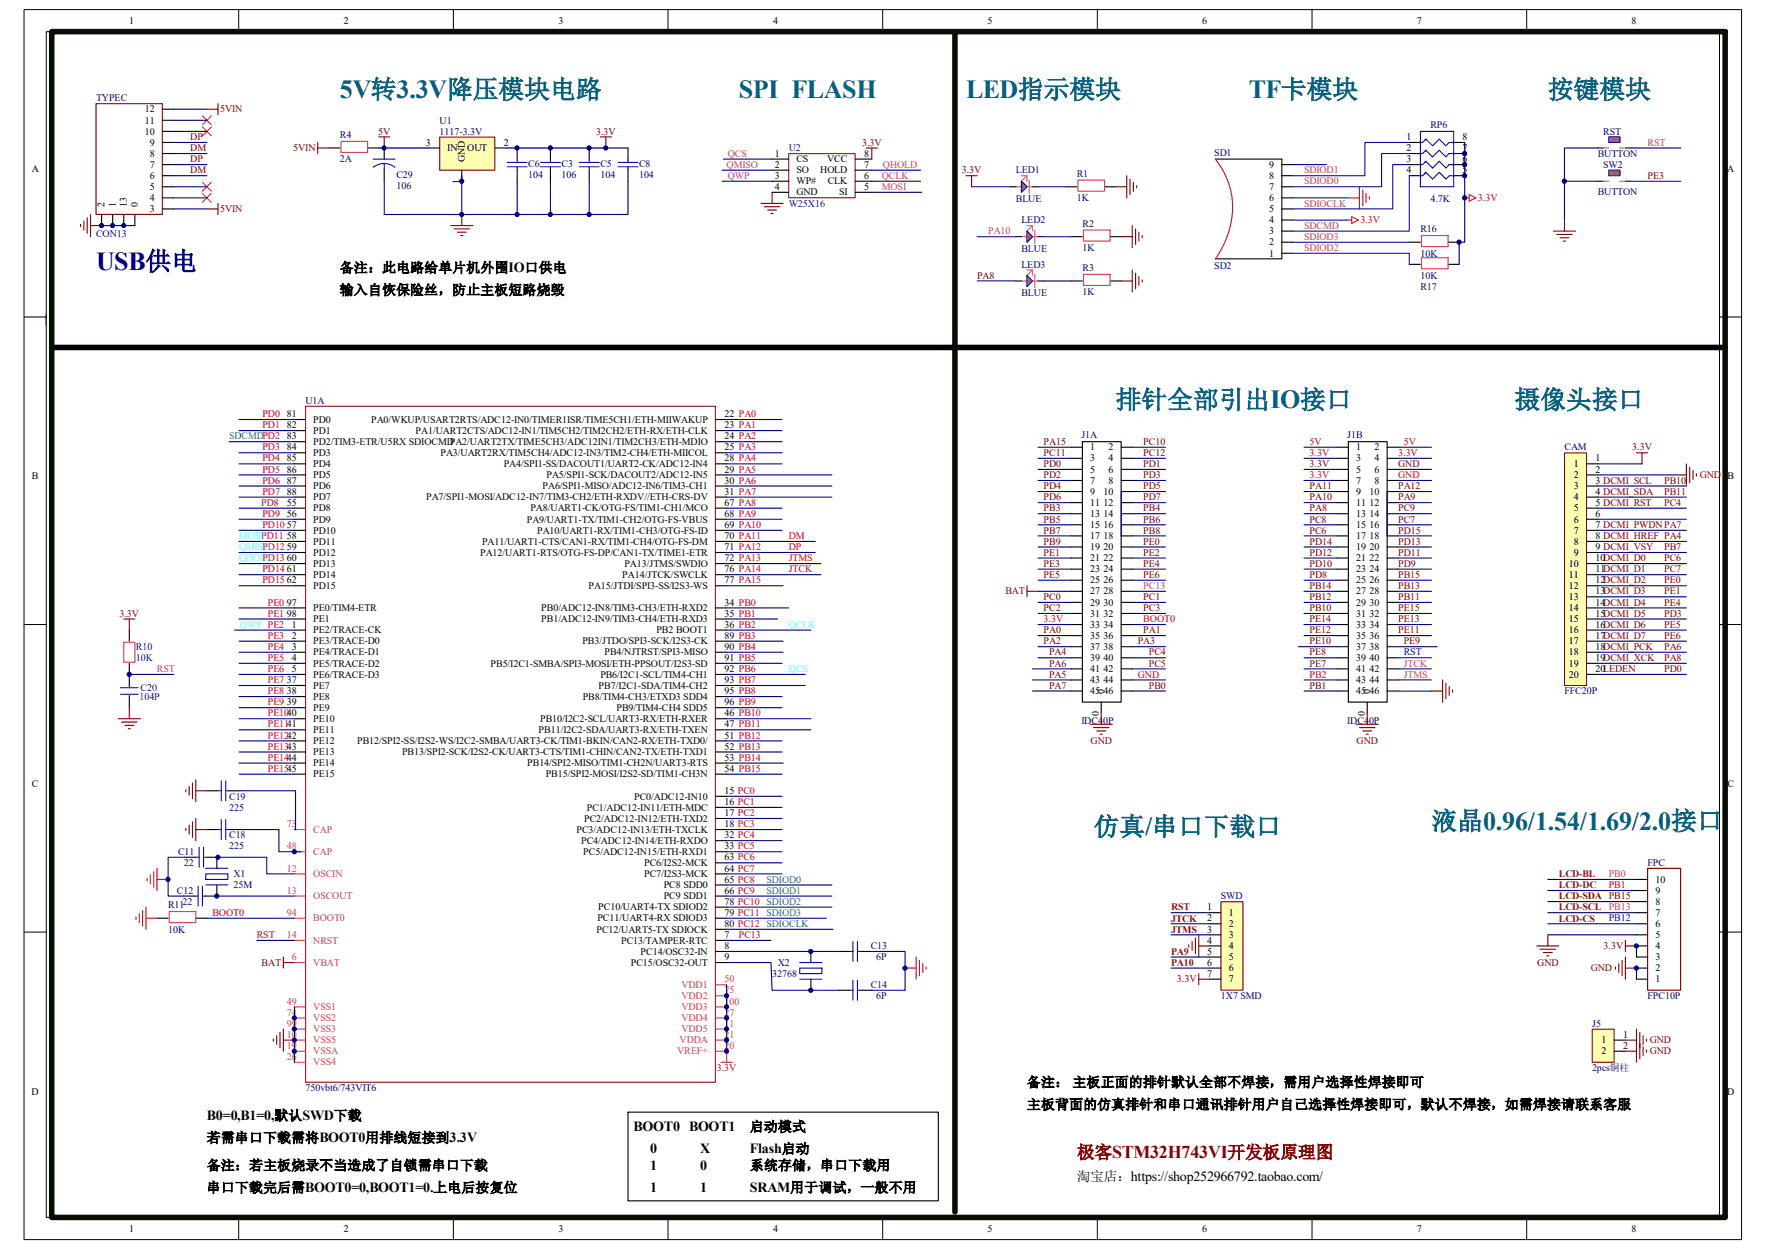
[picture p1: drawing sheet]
<svg xmlns="http://www.w3.org/2000/svg" width="420mm" height="297mm" viewBox="0 0 420 297" stroke-linecap="round" stroke-linejoin="round" font-family="sans-serif">
<defs><g id="words">
<g font-size="6.2" fill="#006281">
<text x="80.8" y="23.3">5V转3.3V降压模块电路</text>
<text x="175.7" y="23.3">SPI FLASH</text>
<text x="229.7" y="23.3">LED指示模块</text>
<text x="297" y="23.3">TF卡模块</text>
</g>
<text font-size="6.2" fill="#000080" x="22.9" y="64.2">USB供电</text>
<g font-size="6.1" fill="#006281">
<text x="368.1" y="23.3">按键模块</text>
<text x="265.3" y="97.1">排针全部引出IO接口</text>
<text x="360.2" y="97.1">摄像头接口</text>
<text x="340.4" y="197.3">液晶0.96/1.54/1.69/2.0接口</text>
<text x="260.1" y="198.6">仿真/串口下载口</text>
</g>
<text font-size="4.2" fill="#800000" x="256.1" y="275.4">极客STM32H743VI开发板原理图</text>
<g font-size="3.3">
<text x="80.8" y="64.8">备注：此电路给单片机外围IO口供电</text>
<text x="80.8" y="70.1">输入自恢保险丝，防止主板短路烧毁</text>
<text x="244.2" y="258.4">备注： 主板正面的排针默认全部不焊接，需用户选择性焊接即可</text>
<text x="244.2" y="263.7">主板背面的仿真排针和串口通讯排针用户自己选择性焊接即可，默认不焊接，如需焊接请联系客服</text>
<text x="49.2" y="266.4">B0=0,B1=0,默认SWD下载</text>
<text x="150.7" y="269">BOOT0 BOOT1</text>
<text x="178.4" y="269">启动模式</text>
<text x="49.2" y="271.7">若需串口下载需将BOOT0用排线短接到3.3V</text>
<text x="154.6" y="274.3">0</text>
<text x="166.5" y="274.3">X</text>
<text x="178.4" y="274.3">Flash启动</text>
<text x="49.2" y="278.2">备注：若主板烧录不当造成了自锁需串口下载</text>
<text x="154.6" y="278.2">1</text>
<text x="166.5" y="278.2">0</text>
<text x="178.4" y="278.2">系统存储，串口下载用</text>
<text x="49.2" y="283.5">串口下载完后需BOOT0=0,BOOT1=0.上电后按复位</text>
<text x="154.6" y="283.5">1</text>
<text x="166.5" y="283.5">1</text>
<text x="178.4" y="283.5">SRAM用于调试，一般不用</text>
</g>
<text font-size="3.2" x="256.1" y="280.8">淘宝店：https://shop252966792.taobao.com/</text>
<g font-size="2.4">
<text x="30.7" y="5.6">1</text>
<text x="81.7" y="5.6">2</text>
<text x="132.8" y="5.6">3</text>
<text x="183.9" y="5.6">4</text>
<text x="234.9" y="5.6">5</text>
<text x="285.9" y="5.6">6</text>
<text x="337" y="5.6">7</text>
<text x="388" y="5.6">8</text>
<text x="34.5" y="29.4">11</text>
<text x="34.5" y="26.7">12</text>
<text x="34.5" y="32">10</text>
<text x="35.6" y="34.6">9</text>
<text x="101.3" y="34.6">3</text>
<text x="106.4" y="35.9">IN</text>
<text x="111.1" y="35.9">OUT</text>
<text x="119.8" y="34.6">2</text>
<text x="334.5" y="33.3">1</text>
<text x="334.5" y="35.9">2</text>
<text x="347.8" y="33.3">8</text>
<text x="347.8" y="35.9">7</text>
<text x="7.5" y="40.9">A</text>
<text x="35.6" y="39.9">7</text>
<text x="35.6" y="37.3">8</text>
<text x="110.6" y="38.6" transform="rotate(-90 110.6 38.6)">GND</text>
<text x="184.3" y="37.3">1</text>
<text x="184.3" y="39.9">2</text>
<text x="189.4" y="38.6">CS</text>
<text x="189.4" y="41.2">SO</text>
<text x="195.1" y="41.2">HOLD</text>
<text x="196.7" y="38.6">VCC</text>
<text x="205.5" y="39.9">7</text>
<text x="205.5" y="37.3">8</text>
<text x="301.8" y="39.9">9</text>
<text x="334.5" y="38.6">3</text>
<text x="334.5" y="41.2">4</text>
<text x="347.8" y="38.6">6</text>
<text x="347.8" y="41.2">5</text>
<text x="410.8" y="40.9">A</text>
<text x="35.6" y="47.8">4</text>
<text x="35.6" y="45.2">5</text>
<text x="35.6" y="42.5">6</text>
<text x="109.3" y="43.8" transform="rotate(-90 109.3 43.8)">1</text>
<text x="184.3" y="42.5">3</text>
<text x="184.3" y="45.2">4</text>
<text x="189.4" y="43.9">WP#</text>
<text x="189.4" y="46.5">GND</text>
<text x="196.9" y="43.9">CLK</text>
<text x="199.6" y="46.5">SI</text>
<text x="205.5" y="45.2">5</text>
<text x="205.5" y="42.5">6</text>
<text x="301.8" y="47.8">6</text>
<text x="301.8" y="45.2">7</text>
<text x="301.8" y="42.5">8</text>
<text x="24.9" y="49.1" transform="rotate(-90 24.9 49.1)">2</text>
<text x="27.5" y="49.1" transform="rotate(-90 27.5 49.1)">1</text>
<text x="30.2" y="49.1" transform="rotate(-90 30.2 49.1)">13</text>
<text x="32.8" y="49.1" transform="rotate(-90 32.8 49.1)">0</text>
<text x="35.6" y="50.5">3</text>
<text x="301.8" y="53.1">4</text>
<text x="301.8" y="50.5">5</text>
<text x="301.8" y="58.3">2</text>
<text x="301.8" y="55.7">3</text>
<text x="301.8" y="61">1</text>
<text x="68.2" y="99.2">81</text>
<text x="68.2" y="101.8">82</text>
<text x="74.5" y="100.5">PD0</text>
<text x="88.3" y="100.5">PA0/WKUP/USART2RTS/ADC12-IN0/TIMER1ISR/TIME5CH1/ETH-MIIWAKUP</text>
<text x="172.3" y="99.2">22 PA0</text>
<text x="172.3" y="101.8">23 PA1</text>
<text x="68.2" y="104.5">83</text>
<text x="68.2" y="107.1">84</text>
<text x="74.5" y="103.2">PD1</text>
<text x="74.5" y="105.8">PD2/TIM3-ETR/U5RX SDIOCMDPA2/UART2TX/TIME5CH3/ADC12IN1/TIM2CH3/ETH-MDIO</text>
<text x="98.8" y="103.2">PA1/UART2CTS/ADC12-IN1/TIM5CH2/TIM2CH2/ETH-RX/ETH-CLK</text>
<text x="172.3" y="104.5">24 PA2</text>
<text x="172.3" y="107.1">25 PA3</text>
<text x="259.2" y="107.1">1</text>
<text x="263.6" y="107.1">2</text>
<text x="322.5" y="107.1">1</text>
<text x="326.9" y="107.1">2</text>
<text x="68.2" y="109.7">85</text>
<text x="68.2" y="112.4">86</text>
<text x="74.5" y="108.4">PD3</text>
<text x="74.5" y="111">PD4</text>
<text x="74.5" y="113.7">PD5</text>
<text x="104.8" y="108.4">PA3/UART2RX/TIM5CH4/ADC12-IN3/TIM2-CH4/ETH-MIICOL</text>
<text x="119.8" y="111">PA4/SPI1-SS/DACOUT1/UART2-CK/ADC12-IN4</text>
<text x="130" y="113.7">PA5/SPI1-SCK/DACOUT2/ADC12-IN5</text>
<text x="172.3" y="109.7">28 PA4</text>
<text x="172.3" y="112.4">29 PA5</text>
<text x="259.2" y="109.7">3</text>
<text x="259.2" y="112.4">5</text>
<text x="263.6" y="109.7">4</text>
<text x="263.6" y="112.4">6</text>
<text x="322.5" y="109.7">3</text>
<text x="322.5" y="112.4">5</text>
<text x="326.9" y="109.7">4</text>
<text x="326.9" y="112.4">6</text>
<text x="374.3" y="111">1</text>
<text x="374.3" y="113.7">2</text>
<text x="379.4" y="109.7">1</text>
<text x="379.4" y="112.4">2</text>
<text x="7.6" y="114">B</text>
<text x="68.2" y="115">87</text>
<text x="68.2" y="117.6">88</text>
<text x="74.5" y="116.3">PD6</text>
<text x="74.5" y="119">PD7</text>
<text x="101.3" y="119">PA7/SPI1-MOSI/ADC12-IN7/TIM3-CH2/ETH-RXDV//ETH-CRS-DV</text>
<text x="129" y="116.3">PA6/SPI1-MISO/ADC12-IN6/TIM3-CH1</text>
<text x="172.3" y="115">30 PA6</text>
<text x="172.3" y="117.6">31 PA7</text>
<text x="259.2" y="115">7</text>
<text x="259.2" y="117.6">9</text>
<text x="262.4" y="117.6">10</text>
<text x="263.6" y="115">8</text>
<text x="322.5" y="115">7</text>
<text x="322.5" y="117.6">9</text>
<text x="325.7" y="117.6">10</text>
<text x="326.9" y="115">8</text>
<text x="374.3" y="116.3">3</text>
<text x="374.3" y="119">4</text>
<text x="379.4" y="115">3 DCMI_SCL</text>
<text x="379.4" y="117.6">4 DCMI_SDA</text>
<text x="410.8" y="114">B</text>
<text x="68.2" y="120.3">55</text>
<text x="68.2" y="122.9">56</text>
<text x="68.2" y="125.6">57</text>
<text x="74.5" y="121.6">PD8</text>
<text x="74.5" y="124.2">PD9</text>
<text x="125.3" y="124.2">PA9/UART1-TX/TIM1-CH2/OTG-FS-VBUS</text>
<text x="126.2" y="121.6">PA8/UART1-CK/OTG-FS/TIM1-CH1/MCO</text>
<text x="172.3" y="120.3">67 PA8</text>
<text x="172.3" y="122.9">68 PA9</text>
<text x="172.3" y="125.6">69 PA10</text>
<text x="259.2" y="120.3">11</text>
<text x="259.2" y="122.9">13</text>
<text x="259.2" y="125.6">15</text>
<text x="262.4" y="120.3">12</text>
<text x="262.4" y="122.9">14</text>
<text x="262.4" y="125.6">16</text>
<text x="322.5" y="120.3">11</text>
<text x="322.5" y="122.9">13</text>
<text x="322.5" y="125.6">15</text>
<text x="325.7" y="120.3">12</text>
<text x="325.7" y="122.9">14</text>
<text x="325.7" y="125.6">16</text>
<text x="374.3" y="121.6">5</text>
<text x="374.3" y="124.2">6</text>
<text x="379.4" y="120.3">5 DCMI_RST</text>
<text x="379.4" y="122.9">6</text>
<text x="379.4" y="125.6">7 DCMI_PWDNPA7</text>
<text x="68.2" y="128.2">58</text>
<text x="68.2" y="130.8">59</text>
<text x="74.5" y="126.9">PD10</text>
<text x="74.5" y="129.5">PD11</text>
<text x="114.6" y="129.5">PA11/UART1-CTS/CAN1-RX/TIM1-CH4/OTG-FS-DM</text>
<text x="127.8" y="126.9">PA10/UART1-RX/TIM1-CH3/OTG-FS-ID</text>
<text x="172.3" y="128.2">70 PA11</text>
<text x="172.3" y="130.8">71 PA12</text>
<text x="259.2" y="128.2">17</text>
<text x="259.2" y="130.8">19</text>
<text x="262.4" y="128.2">18</text>
<text x="262.4" y="130.8">20</text>
<text x="322.5" y="128.2">17</text>
<text x="322.5" y="130.8">19</text>
<text x="325.7" y="128.2">18</text>
<text x="325.7" y="130.8">20</text>
<text x="374.3" y="126.9">7</text>
<text x="374.3" y="129.5">8</text>
<text x="379.4" y="128.2">8 DCMI_HREF PA4</text>
<text x="379.4" y="130.8">9 DCMI_VSY</text>
<text x="68.2" y="133.5">60</text>
<text x="68.2" y="136.1">61</text>
<text x="74.5" y="132.1">PD12</text>
<text x="74.5" y="134.8">PD13</text>
<text x="74.5" y="137.4">PD14</text>
<text x="114.2" y="132.1">PA12/UART1-RTS/OTG-FS-DP/CAN1-TX/TIME1-ETR</text>
<text x="148" y="137.4">PA14/JTCK/SWCLK</text>
<text x="148.5" y="134.8">PA13/JTMS/SWDIO</text>
<text x="172.3" y="133.5">72 PA13</text>
<text x="172.3" y="136.1">76 PA14</text>
<text x="259.2" y="133.5">21</text>
<text x="259.2" y="136.1">23</text>
<text x="262.4" y="133.5">22</text>
<text x="262.4" y="136.1">24</text>
<text x="322.5" y="133.5">21</text>
<text x="322.5" y="136.1">23</text>
<text x="325.7" y="133.5">22</text>
<text x="325.7" y="136.1">24</text>
<text x="373.1" y="134.8">10</text>
<text x="373.1" y="137.4">11</text>
<text x="374.3" y="132.1">9</text>
<text x="379.4" y="133.5">10DCMI_D0</text>
<text x="379.4" y="136.1">11DCMI_D1</text>
<text x="68.2" y="138.7">62</text>
<text x="74.5" y="140">PD15</text>
<text x="140" y="140">PA15/JTDI/SPI3-SS/I2S3-WS</text>
<text x="172.3" y="138.7">77 PA15</text>
<text x="259.2" y="138.7">25</text>
<text x="259.2" y="141.4">27</text>
<text x="262.4" y="138.7">26</text>
<text x="262.4" y="141.4">28</text>
<text x="322.5" y="138.7">25</text>
<text x="322.5" y="141.4">27</text>
<text x="325.7" y="138.7">26</text>
<text x="325.7" y="141.4">28</text>
<text x="373.1" y="140">12</text>
<text x="373.1" y="142.7">13</text>
<text x="379.4" y="138.7">12DCMI_D2</text>
<text x="379.4" y="141.4">13DCMI_D3</text>
<text x="68.2" y="144">97</text>
<text x="68.2" y="146.6">98</text>
<text x="69.4" y="149.3">1</text>
<text x="74.5" y="145.3">PE0/TIM4-ETR</text>
<text x="74.5" y="148">PE1</text>
<text x="128.7" y="145.3">PB0/ADC12-IN8/TIM3-CH3/ETH-RXD2</text>
<text x="128.7" y="148">PB1/ADC12-IN9/TIM3-CH4/ETH-RXD3</text>
<text x="172.3" y="144">34 PB0</text>
<text x="172.3" y="146.6">35 PB1</text>
<text x="172.3" y="149.3">36 PB2</text>
<text x="259.2" y="144">29</text>
<text x="259.2" y="146.6">31</text>
<text x="259.2" y="149.3">33</text>
<text x="262.4" y="144">30</text>
<text x="262.4" y="146.6">32</text>
<text x="262.4" y="149.3">34</text>
<text x="322.5" y="144">29</text>
<text x="322.5" y="146.6">31</text>
<text x="322.5" y="149.3">33</text>
<text x="325.7" y="144">30</text>
<text x="325.7" y="146.6">32</text>
<text x="325.7" y="149.3">34</text>
<text x="373.1" y="145.3">14</text>
<text x="373.1" y="148">15</text>
<text x="379.4" y="144">14DCMI_D4</text>
<text x="379.4" y="146.6">15DCMI_D5</text>
<text x="379.4" y="149.3">16DCMI_D6</text>
<text x="69.4" y="151.9">2</text>
<text x="69.4" y="154.6">3</text>
<text x="74.5" y="150.6">PE2/TRACE-CK</text>
<text x="74.5" y="153.2">PE3/TRACE-D0</text>
<text x="74.5" y="155.9">PE4/TRACE-D1</text>
<text x="138.5" y="153.2">PB3/JTDO/SPI3-SCK/I2S3-CK</text>
<text x="143.8" y="155.9">PB4/NJTRST/SPI3-MISO</text>
<text x="156.1" y="150.6">PB2 BOOT1</text>
<text x="172.3" y="151.9">89 PB3</text>
<text x="172.3" y="154.6">90 PB4</text>
<text x="259.2" y="151.9">35</text>
<text x="259.2" y="154.6">37</text>
<text x="262.4" y="151.9">36</text>
<text x="262.4" y="154.6">38</text>
<text x="322.5" y="151.9">35</text>
<text x="322.5" y="154.6">37</text>
<text x="325.7" y="151.9">36</text>
<text x="325.7" y="154.6">38</text>
<text x="373.1" y="150.6">16</text>
<text x="373.1" y="153.2">17</text>
<text x="373.1" y="155.9">18</text>
<text x="379.4" y="151.9">17DCMI_D7</text>
<text x="379.4" y="154.6">18DCMI_PCK</text>
<text x="69.4" y="157.2">4</text>
<text x="69.4" y="159.8">5</text>
<text x="74.5" y="158.5">PE5/TRACE-D2</text>
<text x="74.5" y="161.1">PE6/TRACE-D3</text>
<text x="116.7" y="158.5">PB5/I2C1-SMBA/SPI3-MOSI/ETH-PPSOUT/I2S3-SD</text>
<text x="142.8" y="161.1">PB6/I2C1-SCL/TIM4-CH1</text>
<text x="172.3" y="157.2">91 PB5</text>
<text x="172.3" y="159.8">92 PB6</text>
<text x="259.2" y="157.2">39</text>
<text x="259.2" y="159.8">41</text>
<text x="262.4" y="157.2">40</text>
<text x="262.4" y="159.8">42</text>
<text x="322.5" y="157.2">39</text>
<text x="322.5" y="159.8">41</text>
<text x="325.7" y="157.2">40</text>
<text x="325.7" y="159.8">42</text>
<text x="373.1" y="158.5">19</text>
<text x="373.1" y="161.1">20</text>
<text x="379.4" y="157.2">19DCMI_XCK</text>
<text x="379.4" y="159.8">20LEDEN</text>
<text x="68.2" y="162.4">37</text>
<text x="68.2" y="165.1">38</text>
<text x="68.2" y="167.7">39</text>
<text x="74.5" y="163.7">PE7</text>
<text x="74.5" y="166.4">PE8</text>
<text x="138.6" y="166.4">PB8/TIM4-CH3/ETXD3 SDD4</text>
<text x="142.4" y="163.7">PB7/I2C1-SDA/TIM4-CH2</text>
<text x="172.3" y="162.4">93 PB7</text>
<text x="172.3" y="165.1">95 PB8</text>
<text x="172.3" y="167.7">96 PB9</text>
<text x="259.2" y="162.4">43</text>
<text x="259.2" y="165.1">45</text>
<text x="262.4" y="162.4">44</text>
<text x="262.4" y="165.1">46</text>
<text x="262.6" y="165.1" transform="rotate(-90 262.6 165.1)">0</text>
<text x="322.5" y="162.4">43</text>
<text x="322.5" y="165.1">45</text>
<text x="325.7" y="162.4">44</text>
<text x="325.7" y="165.1">46</text>
<text x="325.9" y="165.1" transform="rotate(-90 325.9 165.1)">0</text>
<text x="74.5" y="169">PE9</text>
<text x="74.5" y="171.7">PE10</text>
<text x="128.4" y="171.7">PB10/I2C2-SCL/UART3-RX/ETH-RXER</text>
<text x="146.6" y="169">PB9/TIM4-CH4 SDD5</text>
<text x="172.3" y="170.3">46 PB10</text>
<text x="172.3" y="173">47 PB11</text>
<text x="261.3" y="170.3" transform="rotate(-90 261.3 170.3)">0</text>
<text x="324.6" y="170.3" transform="rotate(-90 324.6 170.3)">0</text>
<text x="74.5" y="174.3">PE11</text>
<text x="74.5" y="177">PE12</text>
<text x="74.5" y="179.6">PE13</text>
<text x="85" y="177">PB12/SPI2-SS/I2S2-WS/I2C2-SMBA/UART3-CK/TIM1-BKIN/CAN2-RX/ETH-TXD0/</text>
<text x="95.6" y="179.6">PB13/SPI2-SCK/I2S2-CK/UART3-CTS/TIM1-CHIN/CAN2-TX/ETH-TXD1</text>
<text x="128.1" y="174.3">PB11/I2C2-SDA/UART3-RX/ETH-TXEN</text>
<text x="172.3" y="175.6">51 PB12</text>
<text x="172.3" y="178.3">52 PB13</text>
<text x="74.5" y="182.2">PE14</text>
<text x="74.5" y="184.8">PE15</text>
<text x="125.4" y="182.2">PB14/SPI2-MISO/TIM1-CH2N/UART3-RTS</text>
<text x="129.8" y="184.8">PB15/SPI2-MOSI/I2S2-SD/TIM1-CH3N</text>
<text x="172.3" y="180.9">53 PB14</text>
<text x="172.3" y="183.5">54 PB15</text>
<text x="7.6" y="187.2">C</text>
<text x="150.8" y="190.1">PC0/ADC12-IN10</text>
<text x="172.3" y="188.8">15 PC0</text>
<text x="172.3" y="191.4">16 PC1</text>
<text x="410.8" y="187.2">C</text>
<text x="138.9" y="195.4">PC2/ADC12-IN12/ETH-TXD2</text>
<text x="139.6" y="192.7">PC1/ADC12-IN11/ETH-MDC</text>
<text x="172.3" y="194.1">17 PC2</text>
<text x="172.3" y="196.7">18 PC3</text>
<text x="137.1" y="198">PC3/ADC12-IN13/ETH-TXCLK</text>
<text x="138.2" y="200.7">PC4/ADC12-IN14/ETH-RXDO</text>
<text x="138.7" y="203.3">PC5/ADC12-IN15/ETH-RXD1</text>
<text x="172.3" y="199.3">32 PC4</text>
<text x="172.3" y="202">33 PC5</text>
<text x="153.2" y="205.9">PC6/I2S2-MCK</text>
<text x="153.2" y="208.6">PC7/I2S3-MCK</text>
<text x="172.3" y="204.6">63 PC6</text>
<text x="172.3" y="207.3">64 PC7</text>
<text x="172.3" y="209.9">65 PC8</text>
<text x="393.7" y="209.9">10</text>
<text x="157.9" y="211.2">PC8 SDD0</text>
<text x="157.9" y="213.8">PC9 SDD1</text>
<text x="172.3" y="212.5">66 PC9</text>
<text x="172.3" y="215.1">78 PC10 SDIOD2</text>
<text x="393.7" y="215.1">8</text>
<text x="393.7" y="212.5">9</text>
<text x="141.9" y="221.7">PC12/UART5-TX SDIOCK</text>
<text x="142.1" y="219.1">PC11/UART4-RX SDIOD3</text>
<text x="142.3" y="216.5">PC10/UART4-TX SDIOD2</text>
<text x="172.3" y="217.8">79 PC11 SDIOD3</text>
<text x="172.3" y="220.4">80 PC12 SDIOCLK</text>
<text x="287.1" y="216.5">1</text>
<text x="287.1" y="219.1">2</text>
<text x="287.1" y="221.7">3</text>
<text x="292.2" y="217.8">1</text>
<text x="292.2" y="220.4">2</text>
<text x="393.7" y="220.4">6</text>
<text x="393.7" y="217.8">7</text>
<text x="147.7" y="224.4">PC13/TAMPER-RTC</text>
<text x="152.4" y="227">PC14/OSC32-IN</text>
<text x="172.3" y="223.1">7</text>
<text x="172.3" y="225.7">8</text>
<text x="287.1" y="224.4">4</text>
<text x="287.1" y="227">5</text>
<text x="292.2" y="223.1">3</text>
<text x="292.2" y="225.7">4</text>
<text x="393.7" y="225.7">4</text>
<text x="393.7" y="223.1">5</text>
<text x="150" y="229.7">PC15/OSC32-OUT</text>
<text x="172.3" y="228.3">9</text>
<text x="287.1" y="229.7">6</text>
<text x="287.1" y="232.3">7</text>
<text x="292.2" y="228.3">5</text>
<text x="292.2" y="231">6</text>
<text x="292.2" y="233.6">7</text>
<text x="393.7" y="233.6">1</text>
<text x="393.7" y="231">2</text>
<text x="393.7" y="228.3">3</text>
<text x="380.9" y="248.1">1</text>
<text x="380.9" y="250.7">2</text>
<text x="386" y="246.8">1</text>
<text x="386" y="249.4">2</text>
<text x="7.5" y="260.3">D</text>
<text x="410.8" y="260.3">D</text>
<text x="30.7" y="292.9">1</text>
<text x="81.7" y="292.9">2</text>
<text x="132.8" y="292.9">3</text>
<text x="183.9" y="292.9">4</text>
<text x="234.9" y="292.9">5</text>
<text x="285.9" y="292.9">6</text>
<text x="337" y="292.9">7</text>
<text x="388" y="292.9">8</text>
</g>
<g font-size="2.4" fill="#000080">
<text x="22.9" y="24.1">TYPEC</text>
<text x="104.6" y="29.4">U1</text>
<text x="80.8" y="32.8">R4</text>
<text x="104.6" y="32">1117-3.3V</text>
<text x="340.2" y="30.4">RP6</text>
<text x="381.3" y="32">RST</text>
<text x="80.8" y="38.6">2A</text>
<text x="125.6" y="39.6">C6</text>
<text x="133.6" y="39.6">C3</text>
<text x="142.8" y="39.6">C5</text>
<text x="152" y="39.6">C8</text>
<text x="241.6" y="41.2">LED1</text>
<text x="256.1" y="42">R1</text>
<text x="288.8" y="37">SD1</text>
<text x="380" y="37.3">BUTTON</text>
<text x="381.3" y="39.9">SW2</text>
<text x="94.3" y="42.3">C29</text>
<text x="94.3" y="44.9">106</text>
<text x="125.6" y="42.3">104</text>
<text x="133.6" y="42.3">106</text>
<text x="142.8" y="42.3">104</text>
<text x="152" y="42.3">104</text>
<text x="256.1" y="47.8">1K</text>
<text x="380" y="46.5">BUTTON</text>
<text x="241.6" y="48.1">BLUE</text>
<text x="242.9" y="53.1">LED2</text>
<text x="257.4" y="53.9">R2</text>
<text x="340.2" y="48.1">4.7K</text>
<text x="22.9" y="56.3">CON13</text>
<text x="242.9" y="59.9">BLUE</text>
<text x="257.4" y="59.6">1K</text>
<text x="337.8" y="55.2">R16</text>
<text x="242.9" y="63.6">LED3</text>
<text x="257.4" y="64.4">R3</text>
<text x="288.8" y="63.9">SD2</text>
<text x="337.8" y="61">10K</text>
<text x="242.9" y="70.5">BLUE</text>
<text x="257.4" y="70.2">1K</text>
<text x="337.8" y="68.9">R17</text>
<text x="337.8" y="66.3">10K</text>
<text x="72.6" y="96.1">U1A</text>
<text x="257.2" y="104.2">J1A</text>
<text x="320.4" y="104.2">J1B</text>
<text x="372.1" y="107.1">CAM</text>
<text x="372.1" y="165.1">FFC20P</text>
<text x="257.2" y="172.2">IDC4</text>
<text x="262.3" y="172.2">0P</text>
<text x="320.4" y="172.2">IDC4</text>
<text x="325.6" y="172.2">0P</text>
<text x="54.5" y="190.1">C19</text>
<text x="54.5" y="192.7">225</text>
<text x="42.3" y="203.3">C11</text>
<text x="54.5" y="199.3">C18</text>
<text x="54.5" y="202">225</text>
<text x="43.7" y="205.9">22</text>
<text x="55.5" y="208.6">X1</text>
<text x="391.8" y="205.9">FPC</text>
<text x="40" y="215.9">R11</text>
<text x="42.1" y="212.5">C12</text>
<text x="43.4" y="215.1">22</text>
<text x="55.5" y="211.2">25M</text>
<text x="290.4" y="213.8">SWD</text>
<text x="40" y="221.7">10K</text>
<text x="207.1" y="225.7">C13</text>
<text x="183.6" y="232.3">32768</text>
<text x="185" y="229.7">X2</text>
<text x="208.4" y="228.3">6P</text>
<text x="207.1" y="234.9">C14</text>
<text x="208.4" y="237.5">6P</text>
<text x="290.4" y="237.5">1X7 SMD</text>
<text x="391.8" y="237.5">FPC10P</text>
<text x="378.7" y="244.1">J5</text>
<text x="378.7" y="254.7">2pcs铜柱</text>
<text x="72.6" y="259.4">750vbt6/743VIT6</text>
</g>
<g font-size="2.4" fill="#800000">
<text x="52.4" y="26.7">5VIN</text>
<text x="45.3" y="35.9">DM</text>
<text x="45.3" y="33.3">DP</text>
<text x="69.7" y="35.9">5VIN</text>
<text x="90" y="32">5V</text>
<text x="141.8" y="32">3.3V</text>
<text x="205" y="34.6">3.3V</text>
<text x="45.3" y="41.2">DM</text>
<text x="45.3" y="38.6">DP</text>
<text x="228.7" y="41.2">3.3V</text>
<text x="391.8" y="42.5">PE3</text>
<text x="52.4" y="50.5">5VIN</text>
<text x="232.4" y="66.3">PA8</text>
<text x="248.2" y="105.8">PA15</text>
<text x="271.9" y="105.8">PC10</text>
<text x="388.2" y="107.1">3.3V</text>
<text x="248.2" y="108.4">PC11</text>
<text x="248.2" y="113.7">PD2</text>
<text x="248.2" y="111">PD0</text>
<text x="271.9" y="108.4">PC12</text>
<text x="271.9" y="111">PD1</text>
<text x="271.9" y="113.7">PD3</text>
<text x="311.4" y="111">3.3V</text>
<text x="332.5" y="111">GND</text>
<text x="404.2" y="113.7">GND</text>
<text x="248.2" y="116.3">PD4</text>
<text x="248.2" y="119">PD6</text>
<text x="271.9" y="116.3">PD5</text>
<text x="271.9" y="119">PD7</text>
<text x="311.4" y="116.3">PA11</text>
<text x="311.4" y="119">PA10</text>
<text x="332.5" y="119">PA9</text>
<text x="332.5" y="116.3">PA12</text>
<text x="395.8" y="115">PB10</text>
<text x="395.8" y="117.6">PB11</text>
<text x="248.2" y="121.6">PB3</text>
<text x="248.2" y="124.2">PB5</text>
<text x="271.9" y="121.6">PB4</text>
<text x="271.9" y="124.2">PB6</text>
<text x="311.4" y="121.6">PA8</text>
<text x="311.4" y="124.2">PC8</text>
<text x="332.5" y="124.2">PC7</text>
<text x="332.5" y="121.6">PC9</text>
<text x="395.8" y="120.3">PC4</text>
<text x="248.2" y="126.9">PB7</text>
<text x="248.2" y="129.5">PB9</text>
<text x="271.9" y="129.5">PE0</text>
<text x="271.9" y="126.9">PB8</text>
<text x="311.4" y="126.9">PC6</text>
<text x="311.4" y="129.5">PD14</text>
<text x="332.5" y="129.5">PD13</text>
<text x="332.5" y="126.9">PD15</text>
<text x="395.8" y="130.8">PB7</text>
<text x="248.2" y="132.1">PE1</text>
<text x="248.2" y="134.8">PE3</text>
<text x="248.2" y="137.4">PE5</text>
<text x="271.9" y="132.1">PE2</text>
<text x="271.9" y="134.8">PE4</text>
<text x="271.9" y="137.4">PE6</text>
<text x="311.4" y="137.4">PD8</text>
<text x="311.4" y="134.8">PD10</text>
<text x="311.4" y="132.1">PD12</text>
<text x="332.5" y="137.4">PB15</text>
<text x="332.5" y="134.8">PD9</text>
<text x="332.5" y="132.1">PD11</text>
<text x="395.8" y="133.5">PC6</text>
<text x="395.8" y="136.1">PC7</text>
<text x="239.1" y="141.4">BAT</text>
<text x="248.2" y="142.7">PC0</text>
<text x="271.9" y="142.7">PC1</text>
<text x="311.4" y="140">PB14</text>
<text x="311.4" y="142.7">PB12</text>
<text x="332.5" y="142.7">PB11</text>
<text x="332.5" y="140">PB13</text>
<text x="395.8" y="138.7">PE0</text>
<text x="395.8" y="141.4">PE1</text>
<text x="28.4" y="146.6">3.3V</text>
<text x="248.2" y="145.3">PC2</text>
<text x="271.9" y="145.3">PC3</text>
<text x="311.4" y="145.3">PB10</text>
<text x="311.4" y="148">PE14</text>
<text x="332.5" y="148">PE13</text>
<text x="332.5" y="145.3">PE15</text>
<text x="395.8" y="144">PE4</text>
<text x="395.8" y="146.6">PD3</text>
<text x="395.8" y="149.3">PE5</text>
<text x="248.2" y="153.2">PA2</text>
<text x="248.2" y="150.6">PA0</text>
<text x="249.5" y="155.9">PA4</text>
<text x="270.6" y="153.2">PA3</text>
<text x="271.9" y="150.6">PA1</text>
<text x="273.2" y="155.9">PC4</text>
<text x="311.4" y="155.9">PE8</text>
<text x="311.4" y="153.2">PE10</text>
<text x="311.4" y="150.6">PE12</text>
<text x="332.5" y="150.6">PE11</text>
<text x="333.8" y="153.2">PE9</text>
<text x="395.8" y="151.9">PE6</text>
<text x="395.8" y="154.6">PA6</text>
<text x="249.5" y="158.5">PA6</text>
<text x="249.5" y="161.1">PA5</text>
<text x="273.2" y="158.5">PC5</text>
<text x="311.4" y="158.5">PE7</text>
<text x="395.8" y="157.2">PA8</text>
<text x="395.8" y="159.8">PD0</text>
<text x="249.5" y="163.7">PA7</text>
<text x="273.2" y="163.7">PB0</text>
<text x="311.4" y="163.7">PB1</text>
<text x="259.4" y="177">GND</text>
<text x="322.6" y="177">GND</text>
<text x="381.4" y="225.7">3.3V</text>
<text x="62.2" y="229.7">BAT</text>
<text x="279.9" y="233.6">3.3V</text>
<text x="365.6" y="229.7">GND</text>
<text x="378.3" y="231">GND</text>
<text x="392.3" y="248.1">GND</text>
<text x="392.3" y="250.7">GND</text>
</g>
<g font-size="2.4" fill="#00f">
<text x="187.6" y="35.9">U2</text>
<text x="187.6" y="49.1">W25X16</text>
<text x="32.3" y="154.6">R10</text>
<text x="32.3" y="157.2">10K</text>
<text x="33.1" y="166.4">104P</text>
<text x="33.4" y="164.3">C20</text>
</g>
<g font-size="2.4" fill="#da2467">
<text x="391.8" y="34.6">RST</text>
<text x="172.8" y="39.9">QMISO</text>
<text x="173.1" y="37.3">QCS</text>
<text x="210" y="39.9">QHOLD</text>
<text x="310.1" y="41.2">SDIOD1</text>
<text x="173.1" y="42.5">QWP</text>
<text x="209.7" y="42.5">QCLK</text>
<text x="209.7" y="45.2">MOSI</text>
<text x="310.1" y="43.9">SDIOD0</text>
<text x="310.1" y="49.1">SDIOCLK</text>
<text x="235" y="55.7">PA10</text>
<text x="310.1" y="59.6">SDIOD2</text>
<text x="310.1" y="57">SDIOD3</text>
<text x="310.1" y="54.4">SDCMD</text>
<text x="271.9" y="140">PC13</text>
<text x="37.3" y="159.8">RST</text>
<text x="333.8" y="161.1">JTMS</text>
<text x="333.8" y="158.5">JTCK</text>
<text x="68.2" y="196.7">73</text>
<text x="68.2" y="202">48</text>
<text x="74.5" y="198">CAP</text>
<text x="74.5" y="203.3">CAP</text>
<text x="68.2" y="207.3">12</text>
<text x="74.5" y="208.6">OSCIN</text>
<text x="382.6" y="208.6">PB0</text>
<text x="68.2" y="212.5">13</text>
<text x="74.5" y="213.8">OSCOUT</text>
<text x="68.2" y="217.8">94</text>
<text x="74.5" y="219.1">BOOT0</text>
<text x="382.6" y="216.5">PB13</text>
<text x="68.2" y="223.1">14</text>
<text x="74.5" y="224.4">NRST</text>
<text x="69.4" y="228.3">6</text>
<text x="74.5" y="229.7">VBAT</text>
<text x="172.3" y="233.6">50</text>
<text x="68.2" y="238.9">49</text>
<text x="162.1" y="234.9">VDD1</text>
<text x="162.1" y="237.5">VDD2</text>
<text x="172.3" y="236.2">7</text>
<text x="172.3" y="238.9">1</text>
<text x="173.5" y="236.2">5</text>
<text x="173.5" y="238.9">00</text>
<text x="68.2" y="244.1">99</text>
<text x="68.2" y="241.5">74</text>
<text x="74.5" y="245.4">VSS3</text>
<text x="74.5" y="242.8">VSS2</text>
<text x="74.5" y="240.2">VSS1</text>
<text x="162.1" y="240.2">VDD3</text>
<text x="162.1" y="242.8">VDD4</text>
<text x="162.1" y="245.4">VDD5</text>
<text x="172.3" y="241.5">2</text>
<text x="172.3" y="244.1">1</text>
<text x="173.5" y="241.5">7</text>
<text x="173.5" y="244.1">1</text>
<text x="68.2" y="249.4">19</text>
<text x="68.2" y="246.8">10</text>
<text x="74.5" y="250.7">VSSA</text>
<text x="74.5" y="248.1">VSS5</text>
<text x="161.1" y="250.7">VREF+</text>
<text x="161.6" y="248.1">VDDA</text>
<text x="172.3" y="246.8">2</text>
<text x="172.3" y="249.4">2</text>
<text x="173.5" y="246.8">1</text>
<text x="173.5" y="249.4">0</text>
<text x="68.2" y="252.1">26</text>
<text x="74.5" y="253.4">VSS4</text>
</g>
<g font-size="2.4" fill="#f00">
<text x="351.5" y="47.8">3.3V</text>
<text x="323.6" y="53.1">3.3V</text>
<text x="62.4" y="101.8">PD1</text>
<text x="62.4" y="99.2">PD0</text>
<text x="62.4" y="107.1">PD3</text>
<text x="311.4" y="105.8">5V</text>
<text x="333.8" y="105.8">5V</text>
<text x="62.4" y="109.7">PD4</text>
<text x="62.4" y="112.4">PD5</text>
<text x="311.4" y="108.4">3.3V</text>
<text x="311.4" y="113.7">3.3V</text>
<text x="332.5" y="108.4">3.3V</text>
<text x="332.5" y="113.7">GND</text>
<text x="62.4" y="115">PD6</text>
<text x="62.4" y="117.6">PD7</text>
<text x="62.1" y="120.3">PD8</text>
<text x="62.4" y="122.9">PD9</text>
<text x="62.4" y="125.6">PD10</text>
<text x="187.6" y="128.2">DM</text>
<text x="187.6" y="130.8">DP</text>
<text x="62.4" y="136.1">PD14</text>
<text x="63.7" y="133.5">D13</text>
<text x="187.6" y="133.5">JTMS</text>
<text x="187.6" y="136.1">JTCK</text>
<text x="62.4" y="138.7">PD15</text>
<text x="63.7" y="144">PE0</text>
<text x="63.7" y="146.6">PE1</text>
<text x="248.2" y="148">3.3V</text>
<text x="271.9" y="148">BOOT0</text>
<text x="63.7" y="151.9">PE3</text>
<text x="63.7" y="154.6">PE4</text>
<text x="63.7" y="157.2">PE5</text>
<text x="63.7" y="159.8">PE6</text>
<text x="270.6" y="161.1">GND</text>
<text x="311.4" y="161.1">PB2</text>
<text x="63.7" y="162.4">PE7</text>
<text x="63.7" y="165.1">PE8</text>
<text x="63.7" y="167.7">PE9</text>
<text x="63.7" y="170.3">PE1040</text>
<text x="63.7" y="173">PE1141</text>
<text x="63.7" y="175.6">PE1242</text>
<text x="63.7" y="178.3">PE1343</text>
<text x="63.7" y="180.9">PE1444</text>
<text x="63.7" y="183.5">PE1545</text>
<text x="382.6" y="211.2">PB1</text>
<text x="50.5" y="217.8">BOOT0</text>
<text x="61" y="223.1">RST</text>
<text x="175.7" y="223.1">PC13</text>
<text x="170.5" y="254.7">3.3V</text>
</g>
<g font-size="2.4" fill="#00a36e">
<text x="54.5" y="104.5">SDCMDPD2</text>
<text x="182.3" y="209.9">SDIOD0</text>
<text x="182.3" y="212.5">SDIOD1</text>
</g>
<g font-size="2.4" fill="#0ff">
<text x="56.9" y="130.8">QMISPD12</text>
<text x="56.9" y="128.2">MOSIPD11</text>
<text x="62.6" y="130.8">O</text>
<text x="56.9" y="133.5">QHOLPD</text>
<text x="57.1" y="149.3">QWP PE2</text>
<text x="187.6" y="149.3">QCLK</text>
<text x="187.6" y="159.8">QCS</text>
</g>
<g font-size="2.4" fill="#11037f">
<text x="333.8" y="155.9">RST</text>
<text x="382.6" y="219.1">PB12</text>
</g>
<g font-size="2.4" fill="#781915">
<text x="370.8" y="208.6">LCD-BL</text>
<text x="370.8" y="213.9">LCD-SDA PB15</text>
<text x="370.8" y="211.2">LCD-DC</text>
<text x="278.5" y="221.8">JTMS</text>
<text x="278.5" y="219.2">JTCK</text>
<text x="278.5" y="216.5">RST</text>
<text x="370.8" y="216.5">LCD-SCL</text>
<text x="370.8" y="219.2">LCD-CS</text>
<text x="278.5" y="227">PA9</text>
<text x="278.5" y="229.7">PA10</text>
</g>
</g></defs>
<path d="M5.7 2.3h408.5v292.5h-408.5z" fill="none" stroke="#000" stroke-width=".24"/>
<path d="M11 7.5h397.9v282h-397.9z" fill-rule="evenodd" fill="#fff"/>
<g fill="none" stroke="#000" stroke-width=".24">
<path d="M11 7.5h397.9v282h-397.9zM56.8 2.3v5.2M107.8 2.3v5.2M158.9 2.3v5.2M209.9 2.3v5.2M261 2.3v5.2M312 2.3v5.2M363.1 2.3v5.2M5.7 75.4h5.3M409 75.4h5.2M5.7 148.5h5.3M409 148.5h5.2"/>
<path d="M5.7 221.6h5.3M409 221.6h5.2M56.8 289.5v5.3M107.8 289.5v5.3M158.9 289.5v5.3M209.9 289.5v5.3M261 289.5v5.3M312 289.5v5.3M363.1 289.5v5.3"/>
</g>
<path d="M11 74.7v2.7M12.3 76v2.7" fill="none" stroke="#000080" stroke-width=".26"/>
<path d="M12.3 82.6h398" fill="none" stroke="#000" stroke-width="1.3"/>
<path d="M12.3 7.5h398v282h-398zM227.1 7.5v280.7" fill="none" stroke="#080d02" stroke-width="1.3"/>
<path d="M378.7 244.7h5.2v7.9h-5.2z" fill-rule="evenodd" fill="#ffffb0"/>
<path d="M378.7 244.7h5.2v7.9h-5.2z" fill="none" stroke="#800000" stroke-width=".24"/>
<path d="M383.9 247.3h2.7M383.9 250h2.7" fill="none" stroke="#000" stroke-width=".26"/>
<path d="M49.2 49.7h2.6M51.8 48.4v2.6M386.6 247.3h2.6M386.6 250h2.6M389.2 244.7v7.9M390 245.5v6.3M390.8 246.3v2.1M390.8 248.9v2.1M391.6 247.1v.5M391.6 249.7v.5" fill="none" stroke="#800000" stroke-width=".26"/>
<path d="M22.8 24.7h15.8v26.3h-15.8z" fill-rule="evenodd" fill="#fff"/>
<path d="M22.8 24.7h15.8v26.3h-15.8zM49.2 26h2.6M51.8 24.7v2.6M19.2 53.4v.5M19.9 52.6v2.1M20.7 51.8v3.7M21.5 51v5.3M21.5 53.6h2.7" fill="none" stroke="#800000" stroke-width=".26"/>
<g fill="none" stroke="#000" stroke-width=".26">
<path d="M38.7 39.1h2.6M38.7 36.5h2.6M38.7 33.9h2.6M38.7 31.2h2.6M38.7 28.6h2.6M38.7 26h2.6M24.2 51v2.6M26.8 51v2.6M29.4 51v2.6M32.1 51v2.6M38.7 49.7h2.6M38.7 47.1h2.6"/>
<path d="M38.7 44.4h2.6M38.7 41.8h2.6"/>
</g>
<path d="M48.1 30.2l2.2 2.1M48.1 27.6l2.2 2.1M50.3 30.2l-2.2 2.1M50.3 27.6l-2.2 2.1M48.1 46l2.2 2.1M48.1 43.4l2.2 2.1M50.3 46l-2.2 2.1M50.3 43.4l-2.2 2.1" fill="none" stroke="#f00" stroke-width=".24"/>
<path d="M41.3 26h7.9M41.3 28.6h7.9M41.3 31.2h7.9M41.3 33.9h7.9M41.3 36.5h7.9M41.3 39.1h7.9M24.2 53.6h7.9M41.3 41.8h7.9M41.3 44.4h7.9M41.3 47.1h7.9M41.3 49.7h7.9" fill="none" stroke="#000080" stroke-width=".26"/>
<path d="M104.6 32.6h13.1v7.9h-13.1z" fill-rule="evenodd" fill="#ffffb0"/>
<path d="M104.6 32.6h13.1v7.9h-13.1z" fill="none" stroke="#800000" stroke-width=".24"/>
<g fill="none" stroke="#000" stroke-width=".26">
<path d="M78.2 35.2h2.6M87.4 35.2h2.7M91.4 35.2v2.6M101.9 35.2h2.7M117.7 35.2h2.7M130.9 35.2v2.6M91.4 40.5v2.6M109.8 40.5v2.6M130.9 40.5v2.6M241.6 56.3h1.3M246.9 56.3h1.3M254.8 56.3h2.6"/>
<path d="M264 56.3h2.6"/>
</g>
<path d="M88.7 37.8h5.3M90.1 35.2h11.8M91.4 38.9l1.3 .2 1.2 .7M91.4 38.9l-1.4 .2-1.2 .7M91.4 38.9v1.6M120.4 35.2h23.7M128.5 39.7h4.8M128.5 38.6h4.8M130.9 37.8v.8M130.9 39.7v.8M91.4 43.1v7.9M130.9 43.1v7.9" fill="none" stroke="#00f" stroke-width=".26"/>
<path d="M75.6 33.9v2.6M75.6 35.2h2.6M90.1 32.6h2.6M91.4 32.6v2.6M142.8 32.6h2.6M144.1 32.6v2.6M107.2 53.6h5.3M108 54.4h3.7M108.8 55.2h2.1M109.6 56h.5M109.8 51v2.6" fill="none" stroke="#800000" stroke-width=".26"/>
<path d="M81.1 33.6h6.3v2.6h-6.3zM257.7 54.7h6.3v2.6h-6.3z" fill="none" stroke="#da2467" stroke-width=".26"/>
<path d="M91.4 51h39.5M109.8 41.8v9.2" fill="none" stroke="#000080" stroke-width=".26"/>
<path d="M242.9 56.3h4M244.2 55l1.4 1.3-1.4 1.3zM244.2 53.6h1.4l-1.4 1.4M245.6 53.6v1.4" fill="none" stroke="#bf00bf" stroke-width=".26"/>
<path d="M244.2 55l1.4 1.3-1.4 1.3z" fill="#bfbf00"/>
<path d="M244.2 55l1.4 1.3-1.4 1.3z" fill="none" stroke="#00f" stroke-width=".24"/>
<path d="M241.6 44.4h4M242.9 43.1l1.3 1.3-1.3 1.3zM242.9 41.8h1.3l-1.3 1.3M244.2 41.8v1.3M246.1 54.7v3.2" fill="none" stroke="#bf00bf" stroke-width=".26"/>
<path d="M266.6 56.3h2.7M269.3 53.6v5.3M270.1 54.4v3.7M270.9 55.2v2.1M271.7 56v.5" fill="none" stroke="#800000" stroke-width=".26"/>
<path d="M240.3 44.4h1.3M245.6 44.4h1.3M253.5 44.4h2.6M262.7 44.4h2.6" fill="none" stroke="#000" stroke-width=".26"/>
<path d="M256.4 42.8h6.3v2.7h-6.3z" fill="none" stroke="#da2467" stroke-width=".26"/>
<path d="M242.9 43.1l1.3 1.3-1.3 1.3z" fill="#bfbf00"/>
<path d="M242.9 43.1l1.3 1.3-1.3 1.3z" fill="none" stroke="#00f" stroke-width=".24"/>
<path d="M244.8 42.8v3.2" fill="none" stroke="#bf00bf" stroke-width=".26"/>
<g fill="none" stroke="#800000" stroke-width=".26">
<path d="M265.3 44.4h2.7M268 41.8v5.3M268.8 42.6v3.7M269.5 43.4v2.1M270.3 44.2v.5M244.2 139.3v2.6M244.2 140.6h2.7M340.4 164.3h2.7M343.1 161.7v5.3M343.9 162.5v3.7M344.7 163.3v2.1M345.4 164.1v.5"/>
<path d="M44.2 187.8v.5M44.2 197v.5M45 187v2.1M45 196.2v2.1M45.8 186.2v3.7M45.8 195.4v3.7M46.6 185.4v5.3M46.6 194.6v5.3M46.6 188h2.6M46.6 197.3h2.6M67.4 227.6v2.6M67.4 228.9h2.6"/>
<path d="M65 247.1v.5M65.8 246.3v2.1M66.6 245.5v3.7M67.4 244.7v5.3M67.4 247.3h2.6"/>
</g>
<g fill="none" stroke="#00f" stroke-width=".26">
<path d="M307.5 39.1h7.9M335.2 33.9h-10.6v7.9h-17.1M335.2 36.5h-6.6v7.9h-21.1M335.2 39.1h-4v10.6h-23.7M337.8 31.2h7.9v13.2h-7.9zM339.1 33.1l-.2 .2M339.1 35.7l-.2 .3M339.1 38.4l-.2 .2M339.1 33.1l-.8 .8h-.5M339.1 33.1l1.6 1.6 1.6-1.6 1.6 1.6 .8-.8h1M339.1 35.7l-.8 .8h-.5M339.1 35.7l1.6 1.6 1.6-1.6 1.6 1.6 .8-.8h1"/>
<path d="M339.1 38.4l-.8 .7h-.5M339.1 38.4l1.6 1.5 1.6-1.5 1.6 1.5 .8-.8h1M232.4 56.3h9.2M246.9 44.4h6.6M248.2 56.3h6.6M307.5 47.1h13.2M307.5 52.3h12.9M307.5 57.6h27.7M335.2 41.8v13.2h-27.7M339.1 41l-.2 .3M339.1 41l-.8 .8h-.5M339.1 41l1.6 1.6 1.6-1.6 1.6 1.6 .8-.8h1"/>
<path d="M307.5 60.2h27.7v2.7M266.6 116.9v10.5M329.9 116.9v10.5M332.5 159.1h7.9M332.5 156.4h7.9M332.5 161.7h7.9M332.5 164.3h7.9M51.8 188h.8M51.8 197.3h.8M52.6 185.7v4.7M52.6 194.9v4.7M53.7 188h.8"/>
<path d="M53.7 185.7v4.7M53.7 194.9v4.7M53.7 197.3h.8M46.3 213.1h.8M46.6 203.9h.8M47.1 210.7v4.7M47.4 201.5v4.7M48.1 213.1h.8M48.1 210.7v4.7M48.4 203.9h.8M48.4 201.5v4.7M48.9 207.8h5.3v1.3h-5.3z"/>
<path d="M48.9 210.4h5.3M48.9 206.5h5.3M190.2 230.2h5.3v1.3h-5.3zM190.2 228.9h5.3M190.2 232.8h5.3M202.1 235.5h.8M202.1 226.3h.8M202.9 223.9v4.7M202.9 233.1v4.7M203.9 235.5h.8M203.9 223.9v4.7M203.9 233.1v4.7"/>
<path d="M203.9 226.3h.8"/>
</g>
<g fill="none" stroke="#000" stroke-width=".26">
<path d="M289 37.8h15.9v23.7h-15.9M304.9 39.1h2.6M335.2 33.9h2.6M335.2 36.5h2.6M335.2 39.1h2.6M345.7 33.9h2.6M345.7 36.5h2.6M345.7 39.1h2.6M304.9 41.8h2.6M304.9 57.6h2.6M304.9 55h2.6M304.9 52.3h2.6"/>
<path d="M304.9 49.7h2.6M304.9 47.1h2.6M304.9 44.4h2.6M335.2 41.8h2.6M335.2 57.6h2.6M344.4 57.6h2.6M345.7 41.8h2.6M304.9 60.2h2.6M335.2 62.9h2.6M344.4 62.9h2.6M254.8 106.3h2.6M254.8 109h2.6"/>
<path d="M254.8 111.6h2.6M254.8 114.3h2.6M254.8 116.9h2.6M254.8 119.5h2.6M257.4 105h9.2v62h-9.2zM266.6 106.3h2.7M266.6 109h2.7M266.6 111.6h2.7M266.6 114.3h2.7M266.6 116.9h2.7M266.6 119.5h2.7M318 106.3h2.7"/>
<path d="M318 109h2.7M318 111.6h2.7M318 114.3h2.7M318 116.9h2.7M318 119.5h2.7M320.7 105h9.2v62h-9.2zM329.9 106.3h2.6M329.9 109h2.6M329.9 111.6h2.6M329.9 114.3h2.6M329.9 116.9h2.6M329.9 119.5h2.6"/>
<path d="M254.8 122.2h2.6M254.8 124.8h2.6M254.8 127.4h2.6M254.8 130.1h2.6M254.8 132.7h2.6M254.8 135.3h2.6M254.8 138h2.6M266.6 122.2h2.7M266.6 124.8h2.7M266.6 127.4h2.7M266.6 130.1h2.7M266.6 132.7h2.7"/>
<path d="M266.6 135.3h2.7M266.6 138h2.7M318 122.2h2.7M318 124.8h2.7M318 127.4h2.7M318 130.1h2.7M318 132.7h2.7M318 135.3h2.7M318 138h2.7M329.9 122.2h2.6M329.9 124.8h2.6M329.9 127.4h2.6"/>
<path d="M329.9 130.1h2.6M329.9 132.7h2.6M329.9 135.3h2.6M329.9 138h2.6M254.8 140.6h2.6M254.8 143.2h2.6M254.8 145.9h2.6M254.8 148.5h2.6M254.8 151.1h2.6M254.8 153.8h2.6M254.8 156.4h2.6M254.8 159.1h2.6"/>
<path d="M266.6 140.6h2.7M266.6 143.2h2.7M266.6 145.9h2.7M266.6 148.5h2.7M266.6 151.1h2.7M266.6 153.8h2.7M266.6 156.4h2.7M266.6 159.1h2.7M318 140.6h2.7M318 143.2h2.7M318 145.9h2.7M318 148.5h2.7"/>
<path d="M318 151.1h2.7M318 153.8h2.7M318 156.4h2.7M318 159.1h2.7M329.9 140.6h2.6M329.9 143.2h2.6M329.9 145.9h2.6M329.9 148.5h2.6M329.9 151.1h2.6M329.9 153.8h2.6M329.9 156.4h2.6M329.9 159.1h2.6"/>
<path d="M254.8 161.7h2.6M254.8 164.3h2.6M261.9 167v2.6M266.6 161.7h2.7M266.6 164.3h2.7M318 161.7h2.7M318 164.3h2.7M325.2 167v2.6M329.9 161.7h2.6M329.9 164.3h2.6M49.2 188h2.6M49.2 197.3h2.6"/>
<path d="M54.5 188h2.6M54.5 197.3h2.6M37.3 218.3h2.7M43.7 213.1h2.6M43.9 203.9h2.7M46.6 218.3h2.6M49.2 203.9h2.6M51.6 203.9v2.6M51.6 210.4v2.7h-2.7M192.8 226.3v2.6M192.8 232.8v2.7M199.4 235.5h2.7"/>
<path d="M199.4 226.3h2.7M204.7 235.5h2.6M204.7 226.3h2.6"/>
</g>
<g fill="none" stroke="#f00" stroke-width=".26">
<path d="M289 37.8a19.4 19.4 0 0 1 .6 22.9l-.6 .8M320.4 52.3h1.1M320.7 47.1h2.6M321.5 51.5l1.5 .8-1.5 .8zM323.3 44.4v5.3M324.1 45.2v3.7M324.9 46v2.1M325.7 46.8v.5M348.3 47.1h1.1M349.4 46.3l1.6 .8-1.6 .7zM32.3 218.1v.5M33.1 217.3v2.1"/>
<path d="M33.9 216.5v3.7M34.7 215.7v5.3M34.7 218.3h2.6M35 208.9v.5M35.8 208.1v2.1M36.6 207.3v3.7M37.3 206.5v5.3M37.3 209.1h2.7M215.2 230.2h2.7M217.9 227.6v5.2M218.7 228.4v3.6M219.5 229.1v2.2"/>
<path d="M220.3 229.9v.6M171.5 252.6h2.6M172.8 250v2.6"/>
</g>
<path d="M338.1 56h6.3v2.6h-6.3zM338.1 61.3h6.3v2.6h-6.3zM40.2 216.8h6.4v2.6h-6.4z" fill="none" stroke="#da2467" stroke-width=".26"/>
<g fill="none" stroke="#000080" stroke-width=".26">
<path d="M348.3 33.9v23.7h-1.3v5.3M246.9 111.6h7.9M246.9 114.3h7.9M246.9 109h7.9M246.9 106.3h7.9M246.9 119.5h7.9M246.9 116.9h7.9M269.3 111.6h7.9M269.3 114.3h7.9M269.3 109h7.9M269.3 106.3h7.9M269.3 119.5h7.9"/>
<path d="M269.3 116.9h7.9M310.1 111.6h7.9M310.1 114.3h7.9M310.1 109h7.9M310.1 106.3h7.9M310.1 119.5h7.9M310.1 116.9h7.9M332.5 111.6h7.9M332.5 114.3h7.9M332.5 109h7.9M332.5 106.3h7.9M332.5 119.5h7.9"/>
<path d="M332.5 116.9h7.9M246.9 132.7h7.9M246.9 124.8h7.9M246.9 130.1h7.9M246.9 127.4h7.9M246.9 122.2h7.9M246.9 135.3h7.9M246.9 138h7.9M269.3 132.7h7.9M269.3 124.8h7.9M269.3 130.1h7.9M269.3 127.4h7.9"/>
<path d="M269.3 122.2h7.9M269.3 135.3h7.9M269.3 138h7.9M310.1 132.7h7.9M310.1 124.8h7.9M310.1 130.1h7.9M310.1 127.4h7.9M310.1 122.2h7.9M310.1 135.3h7.9M310.1 138h7.9M332.5 132.7h7.9M332.5 124.8h7.9"/>
<path d="M332.5 130.1h7.9M332.5 127.4h7.9M332.5 122.2h7.9M332.5 135.3h7.9M332.5 138h7.9M245.6 159.1h9.2M246.9 140.6h7.9M246.9 143.2h7.9M246.9 145.9h7.9M246.9 148.5h7.9M246.9 153.8h7.9M246.9 156.4h7.9"/>
<path d="M246.9 151.1h7.9M269.3 140.6h7.9M269.3 159.1h7.9M269.3 143.2h7.9M269.3 145.9h7.9M269.3 148.5h7.9M269.3 153.8h7.9M269.3 156.4h7.9M269.3 151.1h7.9M308.8 153.8h9.2M310.1 140.6h7.9M310.1 159.1h7.9"/>
<path d="M310.1 143.2h7.9M310.1 145.9h7.9M310.1 148.5h7.9M310.1 156.4h7.9M310.1 151.1h7.9M332.5 140.6h7.9M332.5 143.2h7.9M332.5 145.9h7.9M332.5 148.5h7.9M332.5 153.8h9.3M332.5 151.1h7.9M245.6 161.7h9.2"/>
<path d="M245.6 164.3h9.2M269.3 161.7h7.9M269.3 164.3h7.9M310.1 161.7h7.9M310.1 164.3h7.9"/>
</g>
<path d="M72.7 96.6h97.4v160.7h-97.4z" fill-rule="evenodd" fill="#fff"/>
<path d="M72.7 96.6h97.4v160.7h-97.4z" fill="none" stroke="#800000" stroke-width=".24"/>
<g fill="none" stroke="#000" stroke-width=".26">
<path d="M70 99.8h2.7M170.2 99.8h2.6M70 102.4h2.7M70 105h2.7M70 107.7h2.7M70 110.3h2.7M70 112.9h2.7M70 115.6h2.7M70 118.2h2.7M170.2 102.4h2.6M170.2 105h2.6M170.2 107.7h2.6"/>
<path d="M170.2 110.3h2.6M170.2 112.9h2.6M170.2 115.6h2.6M170.2 118.2h2.6M70 120.8h2.7M70 123.5h2.7M70 126.1h2.7M70 128.7h2.7M70 131.4h2.7M70 134h2.7M70 136.7h2.7M70 139.3h2.7"/>
<path d="M170.2 120.8h2.6M170.2 123.5h2.6M170.2 126.1h2.6M170.2 128.7h2.6M170.2 131.4h2.6M170.2 134h2.6M170.2 136.7h2.6M170.2 139.3h2.6M30.8 149.8v2.7M30.8 157.7v5.6M70 144.6h2.7M70 147.2h2.7"/>
<path d="M70 149.8h2.7M70 152.5h2.7M70 155.1h2.7M70 157.7h2.7M170.2 144.6h2.6M170.2 147.2h2.6M170.2 149.8h2.6M170.2 152.5h2.6M170.2 155.1h2.6M170.2 157.7h2.6M30.8 165.4v2.9M70 160.4h2.7"/>
<path d="M70 163h2.7M70 165.6h2.7M70 168.3h2.7M70 170.9h2.7M70 173.5h2.7M70 176.2h2.7M70 178.8h2.7M170.2 160.4h2.6M170.2 163h2.6M170.2 165.6h2.6M170.2 168.3h2.6M170.2 170.9h2.6"/>
<path d="M170.2 173.5h2.6M170.2 176.2h2.6M170.2 178.8h2.6M70 181.5h2.7M70 184.1h2.7M170.2 181.5h2.6M170.2 184.1h2.6M170.2 189.4h2.6M170.2 192h2.6M170.2 194.6h2.6M170.2 197.3h2.6M170.2 199.9h2.6"/>
<path d="M170.2 202.5h2.6M170.2 205.2h2.6M170.2 207.8h2.6M170.2 210.4h2.6M170.2 213.1h2.6M170.2 215.7h2.6M170.2 218.3h2.6M170.2 221h2.6M170.2 223.6h2.6M170.2 226.3h2.6M170.2 228.9h2.6"/>
</g>
<g fill="none" stroke="#da2467" stroke-width=".26">
<path d="M29.4 152.7h2.7v4.8h-2.7zM70 197.3h2.7M70 218.3h2.7M70 213.1h2.7M70 207.8h2.7M70 202.5h2.7M70 239.4h2.7M70 228.9h2.7M70 223.6h2.7M170.2 234.2h2.6M170.2 236.8h2.6M170.2 239.4h2.6"/>
<path d="M70 242.1h2.7M70 244.7h2.7M70 247.3h2.7M70 250h2.7M70 252.6h2.7M170.2 242.1h2.6M170.2 244.7h2.6M170.2 247.3h2.6M170.2 250h2.6"/>
</g>
<g fill="none" stroke="#000080" stroke-width=".26">
<path d="M56.8 99.8h13.2M172.8 99.8h13.2M54.5 105h15.5M56.8 118.2h13.2M56.8 115.6h13.2M56.8 112.9h13.2M56.8 110.3h13.2M56.8 107.7h13.2M56.8 102.4h13.2M172.8 105h13.2M172.8 118.2h25.1M172.8 115.6h25.1"/>
<path d="M172.8 112.9h25.1M172.8 110.3h13.2M172.8 107.7h13.2M172.8 102.4h13.2M56.8 139.3h13.2M56.8 134h13.2M56.8 136.7h13.2M56.8 131.4h13.2M56.8 128.7h13.2M56.8 126.1h13.2M56.8 123.5h13.2M56.8 120.8h13.2"/>
<path d="M172.8 139.3h13.5M172.8 134h22.4M172.8 136.7h22.4M172.8 131.4h21.1M172.8 128.7h21.1M172.8 126.1h13.2M172.8 123.5h13.2M172.8 120.8h13.2M55.8 149.8h14.2M56.8 144.6h13.2M56.8 157.7h13.2M56.8 155.1h13.2"/>
<path d="M56.8 152.5h13.2M56.8 147.2h13.2M172.8 144.6h14.8M172.8 157.7h13.2M172.8 155.1h13.5M172.8 152.5h13.5M172.8 147.2h12.1M172.8 149.8h20M30.8 160.4h10.5M56.8 178.8h13.2M56.8 176.2h13.2M56.8 173.5h13.2"/>
<path d="M56.8 170.9h13.2M56.8 168.3h13.2M56.8 165.6h13.2M56.8 163h13.2M56.8 160.4h13.2M172.8 178.8h13.2M172.8 176.2h13.2M172.8 173.5h20M172.8 170.9h20M172.8 168.3h13.2M172.8 165.6h13.2M172.8 163h18.7"/>
<path d="M172.8 160.4h18.7M56.8 184.1h13.2M56.8 181.5h13.2M57.1 188h13.2v9.3h-.3M57.1 197.3h9.2v5.2h5.3M172.8 184.1h13.2M172.8 189.4h13.2M172.8 181.5h13.5M172.8 199.9h13.2M172.8 197.3h13.2M172.8 194.6h13.2M172.8 192h13.2"/>
<path d="M43.9 203.9h-3.9v9.2h3.7M49.2 218.3h20.8M51.6 203.9h11.8v3.9h6.6M51.6 213.1h18.4M172.8 213.1h25.1M172.8 218.3h23.7M172.8 215.7h25.1M172.8 210.4h25.1M172.8 207.8h13.2M172.8 205.2h13.2M172.8 202.5h13.2M61.1 223.6h8.9"/>
<path d="M70 239.4v13.2M172.8 228.9h10.6l.2 6.6h15.8M172.8 223.6h10.6M172.8 221h25.3M172.8 226.3h26.6M172.8 234.2v15.8M207.3 226.3h7.9v9.2h-7.9"/>
</g>
<path d="M28.6 165.1h4.3M28.6 163.5h4.3" fill="none" stroke="#00f" stroke-width=".26"/>
<path d="M29.4 147.2h2.7M30.8 147.2v2.6M28.1 170.9h5.3M28.9 171.7h3.7M29.7 172.5h2.1M30.5 173.3h.5M30.8 168.3v2.6" fill="none" stroke="#800000" stroke-width=".26"/>
<path d="M382.6 40.5h2.6v1.3h-2.6z" fill="none" stroke="#bf00bf" stroke-width=".26"/>
<path d="M382.6 40.5h2.6v1.3h-2.6z" fill-rule="evenodd" fill="#bfbf00"/>
<path d="M382.6 40.5h2.6v1.3h-2.6z" fill="none" stroke="#00f" stroke-width=".24"/>
<path d="M380 43.1h1.3M386.6 43.1h1.3" fill="none" stroke="#000" stroke-width=".26"/>
<path d="M382.6 32.6h2.6v1.3h-2.6zM381.3 43.1h1.3M385.2 43.1h1.4" fill="none" stroke="#bf00bf" stroke-width=".26"/>
<path d="M369.4 55h5.3M370.2 55.7h3.7M371 56.5h2.1M371.8 57.3h.5M372.1 52.3v2.7" fill="none" stroke="#800000" stroke-width=".26"/>
<path d="M382.6 32.6h2.6v1.3h-2.6z" fill-rule="evenodd" fill="#bfbf00"/>
<path d="M382.6 32.6h2.6v1.3h-2.6z" fill="none" stroke="#00f" stroke-width=".24"/>
<path d="M380 35.2h1.3M386.6 35.2h1.3" fill="none" stroke="#000" stroke-width=".26"/>
<path d="M381.3 35.2h1.3M385.2 35.2h1.4" fill="none" stroke="#bf00bf" stroke-width=".26"/>
<path d="M387.9 43.1h11.8" fill="none" stroke="#00f" stroke-width=".26"/>
<path d="M380 35.2h-7.9v7.9M387.9 35.2h11.8M380 43.1h-7.9v9.2M368.1 219.7h21.1M368.1 217h21.1M368.1 214.4h21.1M368.1 211.8h21.1M368.1 209.1h21.1M368.1 222.3h21.1" fill="none" stroke="#000080" stroke-width=".26"/>
<path d="M365.5 224.9h5.3M366.3 225.7h3.7M367.1 226.5h2.1M367.9 227.3h.5M368.1 222.3v2.6M384.2 229.9v.6M385 229.1v2.2M385.8 228.4v3.6M386.6 223.6v2.7M386.6 227.6v5.2M386.6 224.9h2.6M386.6 230.2h2.6" fill="none" stroke="#800000" stroke-width=".26"/>
<path d="M391.8 206.5h7.9v28.9h-7.9z" fill-rule="evenodd" fill="#fff"/>
<path d="M391.8 206.5h7.9v28.9h-7.9zM282.7 224.7v.5M283.5 223.9v2.1M284.3 223.1v3.7M285.1 222.3v5.3M285.1 224.9h2.6" fill="none" stroke="#800000" stroke-width=".26"/>
<path d="M389.2 219.7h2.6M389.2 217h2.6M389.2 214.4h2.6M389.2 211.8h2.6M389.2 209.1h2.6M389.2 222.3h2.6M391.8 230.2h-2.6v2.6h2.6M391.8 224.9h-2.6v2.7h2.6" fill="none" stroke="#000" stroke-width=".26"/>
<path d="M278.5 219.7h9.2M278.5 217h9.2M278.5 222.3h9.2" fill="none" stroke="#000080" stroke-width=".26"/>
<path d="M290.4 214.4h5.2v21.1h-5.2z" fill-rule="evenodd" fill="#ffffb0"/>
<path d="M290.4 214.4h5.2v21.1h-5.2z" fill="none" stroke="#800000" stroke-width=".24"/>
<path d="M287.7 217h2.7M287.7 219.7h2.7M287.7 222.3h2.7M287.7 224.9h2.7M287.7 227.6h2.7M287.7 230.2h2.7M287.7 232.8h2.7" fill="none" stroke="#000" stroke-width=".26"/>
<path d="M278.5 227.6h9.2M278.5 230.2h9.2" fill="none" stroke="#000080" stroke-width=".26"/>
<path d="M187.6 36.5h15.8v10.5h-15.8z" fill-rule="evenodd" fill="#fff"/>
<path d="M187.6 36.5h15.8v10.5h-15.8z" fill="none" stroke="#800000" stroke-width=".24"/>
<g fill="none" stroke="#000" stroke-width=".26">
<path d="M123 35.2v2.6M140.1 35.2v2.6M149.4 35.2v2.6M183.6 37.8h4M203.4 37.8h3.9M123 40.5v2.6M140.1 40.5v2.6M149.4 40.5v2.6M183.6 40.5h4M183.6 43.1h4M183.6 45.7h4M203.4 40.5h3.9"/>
<path d="M203.4 43.1h3.9M203.4 45.7h3.9M149.4 264.5h73.8v21h-73.8z"/>
</g>
<g fill="none" stroke="#800000" stroke-width=".26">
<path d="M181 48.4h5.3M181.8 49.2h3.7M182.6 50h2.1M183.4 50.7h.5M183.6 45.7v2.7M229.7 41.8h2.7M231.1 41.8v2.6M389.2 107.7h2.6M390.5 107.7v2.6M398.4 112.9h2.7M401.1 110.3v5.3M401.9 111.1v3.7"/>
<path d="M402.6 111.9v2.1M403.4 112.7v.5"/>
</g>
<g fill="none" stroke="#000080" stroke-width=".26">
<path d="M172 37.8h11.6M171.8 40.5h11.8M171.8 43.1h11.8M207.3 40.5h11.6M207.3 43.1h11.6M207.3 45.7h11.9M380 115.6h21.1M380 118.2h21.1M380 120.8h21.1M380 123.5h21.1M380 126.1h21.1M380 128.7h21.1"/>
<path d="M380 131.4h21.1M380 134h21.1M380 136.7h21.1M380 139.3h21.1M380 141.9h21.1M380 144.6h21.1M380 147.2h21.1M380 149.8h21.1M380 152.5h21.1M380 155.1h21.1M380 157.7h21.1M380 160.4h21.1"/>
</g>
<path d="M120.6 39.7h4.8M120.6 38.6h4.8M123 37.8v.8M123 39.7v.8M137.8 39.7h4.7M137.8 38.6h4.7M140.1 37.8v.8M140.1 39.7v.8M147 39.7h4.7M147 38.6h4.7M149.4 37.8v.8M149.4 39.7v.8" fill="none" stroke="#00f" stroke-width=".26"/>
<path d="M372.1 107.7h5.2v55.3h-5.2z" fill-rule="evenodd" fill="#ffffb0"/>
<path d="M372.1 107.7h5.2v55.3h-5.2z" fill="none" stroke="#800000" stroke-width=".24"/>
<g fill="none" stroke="#000" stroke-width=".26">
<path d="M241.6 66.8h1.3M246.9 66.8h1.3M254.8 66.8h2.6M264 66.8h2.6M377.3 110.3h2.7M377.3 112.9h2.7M377.3 115.6h2.7M377.3 118.2h2.7M377.3 120.8h2.7M377.3 123.5h2.7M377.3 126.1h2.7M377.3 128.7h2.7"/>
<path d="M377.3 131.4h2.7M377.3 134h2.7M377.3 136.7h2.7M377.3 139.3h2.7M377.3 141.9h2.7M377.3 144.6h2.7M377.3 147.2h2.7M377.3 149.8h2.7M377.3 152.5h2.7M377.3 155.1h2.7M377.3 157.7h2.7M377.3 160.4h2.7"/>
</g>
<path d="M144.1 35.2h5.3M123 43.1v7.9M140.1 43.1v7.9M149.4 43.1v7.9h-18.5M380 110.3h10.5M380 112.9h18.4" fill="none" stroke="#000080" stroke-width=".26"/>
<path d="M231.1 44.4h9.2" fill="none" stroke="#00f" stroke-width=".26"/>
<path d="M206 35.2h2.7M207.3 35.2v2.6M259.3 172.2h5.2M260.1 173h3.6M260.8 173.8h2.2M261.6 174.6h.6M261.9 169.6v2.6M322.5 172.2h5.3M323.3 173h3.7M324.1 173.8h2.1M324.9 174.6h.5M325.2 169.6v2.6" fill="none" stroke="#800000" stroke-width=".26"/>
<path d="M257.7 65.2h6.3v2.7h-6.3z" fill="none" stroke="#da2467" stroke-width=".26"/>
<path d="M242.9 66.8h4M244.2 65.5l1.4 1.3-1.4 1.3zM244.2 64.2h1.4l-1.4 1.3M245.6 64.2v1.3" fill="none" stroke="#bf00bf" stroke-width=".26"/>
<path d="M244.2 65.5l1.4 1.3-1.4 1.3z" fill="#bfbf00"/>
<path d="M244.2 65.5l1.4 1.3-1.4 1.3z" fill="none" stroke="#00f" stroke-width=".24"/>
<path d="M246.1 65.2v3.2" fill="none" stroke="#bf00bf" stroke-width=".26"/>
<path d="M248.2 66.8h6.6" fill="none" stroke="#000080" stroke-width=".26"/>
<path d="M266.6 66.8h2.7M269.3 64.2v5.3M270.1 65v3.7M270.9 65.8v2.1M271.7 66.6v.5M285.1 231.5v2.7M285.1 232.8h2.6" fill="none" stroke="#800000" stroke-width=".26"/>
<path d="M232.4 66.8h9.2" fill="none" stroke="#00f" stroke-width=".26"/>
<circle cx="24.1" cy="53.6" r=".51" fill="#000080"/>
<circle cx="24.1" cy="53.6" r=".51" fill="none" stroke="#000080" stroke-width=".24"/>
<circle cx="26.8" cy="53.6" r=".51" fill="#000080"/>
<circle cx="26.8" cy="53.6" r=".51" fill="none" stroke="#000080" stroke-width=".24"/>
<circle cx="29.4" cy="53.6" r=".51" fill="#000080"/>
<circle cx="29.4" cy="53.6" r=".51" fill="none" stroke="#000080" stroke-width=".24"/>
<circle cx="30.7" cy="160.4" r=".51" fill="#000080"/>
<circle cx="30.7" cy="160.4" r=".51" fill="none" stroke="#000080" stroke-width=".24"/>
<circle cx="40" cy="209.1" r=".5" fill="#000080"/>
<circle cx="40" cy="209.1" r=".5" fill="none" stroke="#000080" stroke-width=".24"/>
<circle cx="51.5" cy="213.1" r=".5" fill="#000080"/>
<circle cx="51.5" cy="213.1" r=".5" fill="none" stroke="#000080" stroke-width=".24"/>
<circle cx="51.8" cy="203.9" r=".5" fill="#000080"/>
<circle cx="51.8" cy="203.9" r=".5" fill="none" stroke="#000080" stroke-width=".24"/>
<circle cx="70" cy="250" r=".51" fill="#000080"/>
<circle cx="70" cy="250" r=".51" fill="none" stroke="#000080" stroke-width=".24"/>
<circle cx="70" cy="247.3" r=".51" fill="#000080"/>
<circle cx="70" cy="247.3" r=".51" fill="none" stroke="#000080" stroke-width=".24"/>
<circle cx="70" cy="244.7" r=".51" fill="#000080"/>
<circle cx="70" cy="244.7" r=".51" fill="none" stroke="#000080" stroke-width=".24"/>
<circle cx="70" cy="242.1" r=".5" fill="#000080"/>
<circle cx="70" cy="242.1" r=".5" fill="none" stroke="#000080" stroke-width=".24"/>
<circle cx="70" cy="202.5" r=".5" fill="#000080"/>
<circle cx="70" cy="202.5" r=".5" fill="none" stroke="#000080" stroke-width=".24"/>
<circle cx="91.3" cy="35.2" r=".51" fill="#000080"/>
<circle cx="91.3" cy="35.2" r=".51" fill="none" stroke="#000080" stroke-width=".24"/>
<circle cx="109.8" cy="51" r=".51" fill="#000080"/>
<circle cx="109.8" cy="51" r=".51" fill="none" stroke="#000080" stroke-width=".24"/>
<circle cx="109.8" cy="43.1" r=".51" fill="#000080"/>
<circle cx="109.8" cy="43.1" r=".51" fill="none" stroke="#000080" stroke-width=".24"/>
<circle cx="123" cy="51" r=".51" fill="#000080"/>
<circle cx="123" cy="51" r=".51" fill="none" stroke="#000080" stroke-width=".24"/>
<circle cx="123" cy="35.2" r=".51" fill="#000080"/>
<circle cx="123" cy="35.2" r=".51" fill="none" stroke="#000080" stroke-width=".24"/>
<circle cx="130.9" cy="51" r=".51" fill="#000080"/>
<circle cx="130.9" cy="51" r=".51" fill="none" stroke="#000080" stroke-width=".24"/>
<circle cx="130.9" cy="35.2" r=".51" fill="#000080"/>
<circle cx="130.9" cy="35.2" r=".51" fill="none" stroke="#000080" stroke-width=".24"/>
<circle cx="140.1" cy="51" r=".51" fill="#000080"/>
<circle cx="140.1" cy="51" r=".51" fill="none" stroke="#000080" stroke-width=".24"/>
<circle cx="140.1" cy="35.2" r=".51" fill="#000080"/>
<circle cx="140.1" cy="35.2" r=".51" fill="none" stroke="#000080" stroke-width=".24"/>
<circle cx="144.1" cy="35.2" r=".51" fill="#000080"/>
<circle cx="144.1" cy="35.2" r=".51" fill="none" stroke="#000080" stroke-width=".24"/>
<circle cx="172.8" cy="250" r=".51" fill="#000080"/>
<circle cx="172.8" cy="250" r=".51" fill="none" stroke="#000080" stroke-width=".24"/>
<circle cx="172.8" cy="247.3" r=".51" fill="#000080"/>
<circle cx="172.8" cy="247.3" r=".51" fill="none" stroke="#000080" stroke-width=".24"/>
<circle cx="172.8" cy="244.7" r=".51" fill="#000080"/>
<circle cx="172.8" cy="244.7" r=".51" fill="none" stroke="#000080" stroke-width=".24"/>
<circle cx="172.8" cy="242.1" r=".5" fill="#000080"/>
<circle cx="172.8" cy="242.1" r=".5" fill="none" stroke="#000080" stroke-width=".24"/>
<circle cx="172.8" cy="239.4" r=".5" fill="#000080"/>
<circle cx="172.8" cy="239.4" r=".5" fill="none" stroke="#000080" stroke-width=".24"/>
<circle cx="172.8" cy="236.8" r=".5" fill="#000080"/>
<circle cx="172.8" cy="236.8" r=".5" fill="none" stroke="#000080" stroke-width=".24"/>
<circle cx="192.8" cy="235.5" r=".5" fill="#000080"/>
<circle cx="192.8" cy="235.5" r=".5" fill="none" stroke="#000080" stroke-width=".24"/>
<circle cx="192.8" cy="226.3" r=".5" fill="#000080"/>
<circle cx="192.8" cy="226.3" r=".5" fill="none" stroke="#000080" stroke-width=".24"/>
<circle cx="215.2" cy="230.2" r=".5" fill="#000080"/>
<circle cx="215.2" cy="230.2" r=".5" fill="none" stroke="#000080" stroke-width=".24"/>
<circle cx="347" cy="57.6" r=".51" fill="#000080"/>
<circle cx="347" cy="57.6" r=".51" fill="none" stroke="#000080" stroke-width=".24"/>
<circle cx="348.3" cy="47" r=".51" fill="#000080"/>
<circle cx="348.3" cy="47" r=".51" fill="none" stroke="#000080" stroke-width=".24"/>
<circle cx="348.3" cy="41.8" r=".51" fill="#000080"/>
<circle cx="348.3" cy="41.8" r=".51" fill="none" stroke="#000080" stroke-width=".24"/>
<circle cx="348.3" cy="39.1" r=".51" fill="#000080"/>
<circle cx="348.3" cy="39.1" r=".51" fill="none" stroke="#000080" stroke-width=".24"/>
<circle cx="348.3" cy="36.5" r=".51" fill="#000080"/>
<circle cx="348.3" cy="36.5" r=".51" fill="none" stroke="#000080" stroke-width=".24"/>
<circle cx="372" cy="43.1" r=".51" fill="#000080"/>
<circle cx="372" cy="43.1" r=".51" fill="none" stroke="#000080" stroke-width=".24"/>
<circle cx="389.2" cy="230.2" r=".5" fill="#000080"/>
<circle cx="389.2" cy="230.2" r=".5" fill="none" stroke="#000080" stroke-width=".24"/>
<circle cx="389.2" cy="224.9" r=".5" fill="#000080"/>
<circle cx="389.2" cy="224.9" r=".5" fill="none" stroke="#000080" stroke-width=".24"/>
<use href="#words"/>
</svg>
